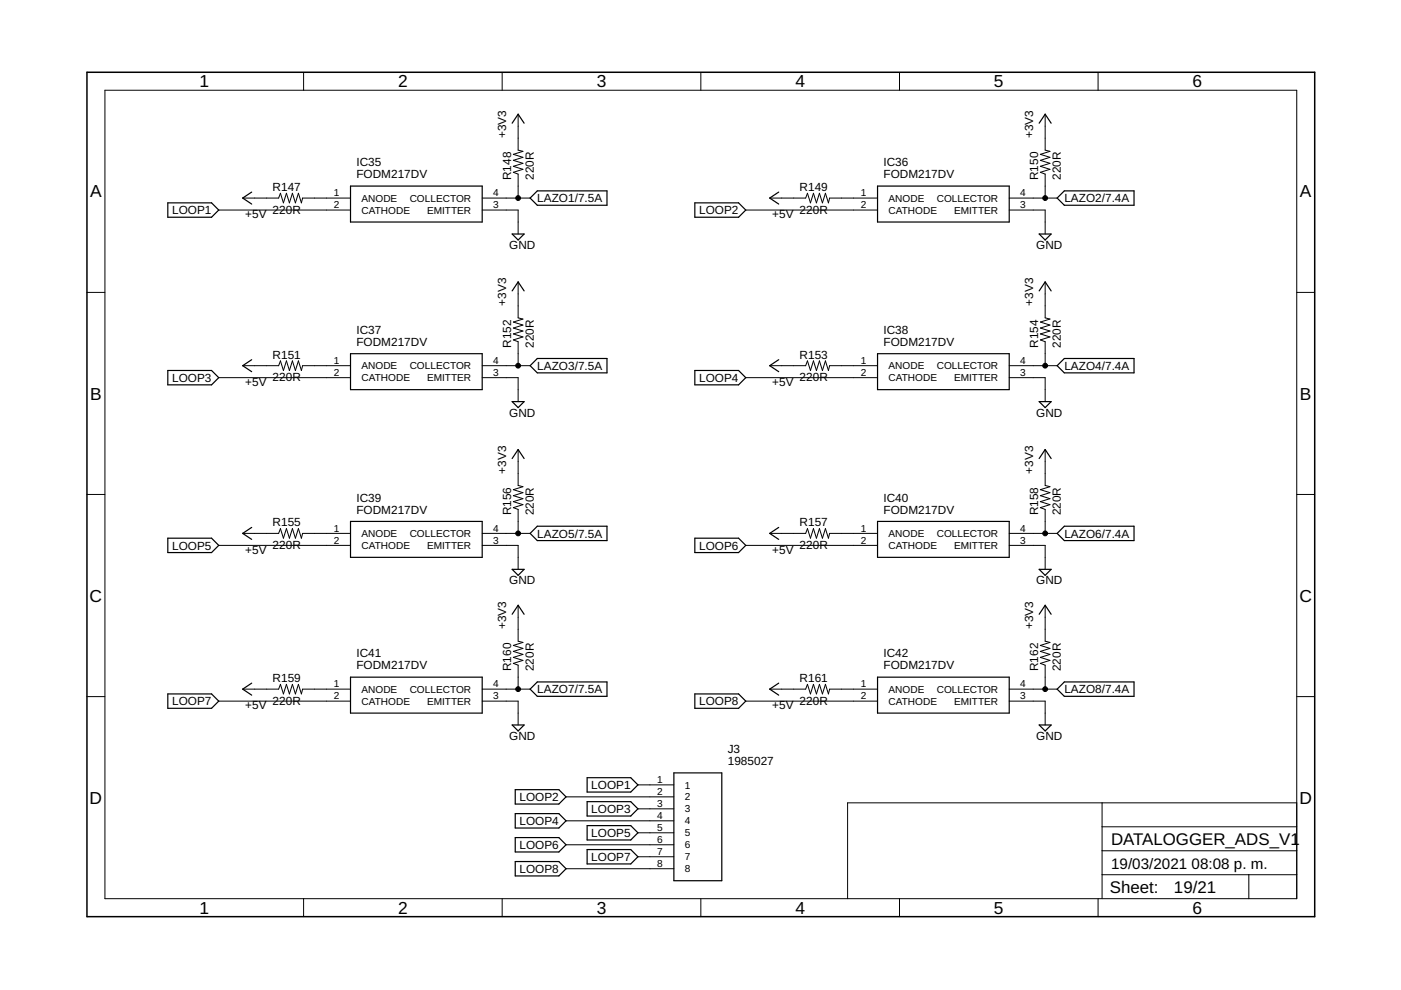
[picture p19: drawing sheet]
<svg xmlns="http://www.w3.org/2000/svg" width="297mm" height="210mm" viewBox="0 0 297 210" stroke-linecap="round" stroke-linejoin="round" font-family="sans-serif">
<defs><g id="words">
<g font-size="3.7">
<text x="42.3" y="18.5">1</text>
<text x="84.4" y="18.5">2</text>
<text x="126.5" y="18.5">3</text>
<text x="168.6" y="18.5">4</text>
<text x="210.7" y="18.5">5</text>
<text x="252.9" y="18.5">6</text>
<text x="19.1" y="41.9">A</text>
<text x="275.6" y="41.9">A</text>
<text x="19.1" y="84.7">B</text>
<text x="275.6" y="84.7">B</text>
<text x="19" y="127.6">C</text>
<text x="275.5" y="127.6">C</text>
<text x="19" y="170.4">D</text>
<text x="275.5" y="170.4">D</text>
<text x="42.3" y="193.7">1</text>
<text x="84.4" y="193.7">2</text>
<text x="126.5" y="193.7">3</text>
<text x="168.6" y="193.7">4</text>
<text x="210.7" y="193.7">5</text>
<text x="252.9" y="193.7">6</text>
</g>
<g font-size="3.6">
<text x="235.6" y="179.1">DATALOGGER_ADS_V1</text>
<text x="235.3" y="189.4">Sheet:</text>
<text x="248.9" y="189.3">19/21</text>
</g>
<g font-size="3.2">
<text x="235.6" y="184.2">19/03/2021</text>
<text x="252.6" y="184.2">08:08 p. m.</text>
</g>
<g font-size="2.5">
<text x="107.3" y="29.3" transform="rotate(-90 107.3 29.3)">+3V3</text>
<text x="219.1" y="29.3" transform="rotate(-90 219.1 29.3)">+3V3</text>
<text x="75.6" y="35.3">IC35</text>
<text x="187.3" y="35.3">IC36</text>
<text x="57.8" y="40.5">R147</text>
<text x="75.6" y="37.8">FODM217DV</text>
<text x="108.4" y="38.2" transform="rotate(-90 108.4 38.2)">R148</text>
<text x="113.2" y="38.2" transform="rotate(-90 113.2 38.2)">220R</text>
<text x="169.5" y="40.5">R149</text>
<text x="187.3" y="37.8">FODM217DV</text>
<text x="220.1" y="38.2" transform="rotate(-90 220.1 38.2)">R150</text>
<text x="224.9" y="38.2" transform="rotate(-90 224.9 38.2)">220R</text>
<text x="36.5" y="45.4">LOOP1</text>
<text x="52" y="46.3">+5V</text>
<text x="57.8" y="45.3">220R</text>
<text x="113.9" y="42.9">LAZO1/7.5A</text>
<text x="148.2" y="45.4">LOOP2</text>
<text x="163.7" y="46.3">+5V</text>
<text x="169.5" y="45.3">220R</text>
<text x="225.7" y="42.9">LAZO2/7.4A</text>
<text x="108" y="52.8">GND</text>
<text x="219.7" y="52.8">GND</text>
<text x="107.3" y="64.8" transform="rotate(-90 107.3 64.8)">+3V3</text>
<text x="219.1" y="64.8" transform="rotate(-90 219.1 64.8)">+3V3</text>
<text x="75.6" y="70.8">IC37</text>
<text x="187.3" y="70.8">IC38</text>
<text x="57.8" y="76">R151</text>
<text x="75.6" y="73.4">FODM217DV</text>
<text x="108.4" y="73.7" transform="rotate(-90 108.4 73.7)">R152</text>
<text x="113.2" y="73.7" transform="rotate(-90 113.2 73.7)">220R</text>
<text x="169.5" y="76">R153</text>
<text x="187.3" y="73.4">FODM217DV</text>
<text x="220.1" y="73.7" transform="rotate(-90 220.1 73.7)">R154</text>
<text x="224.9" y="73.7" transform="rotate(-90 224.9 73.7)">220R</text>
<text x="36.5" y="81">LOOP3</text>
<text x="52" y="81.9">+5V</text>
<text x="57.8" y="80.8">220R</text>
<text x="113.9" y="78.4">LAZO3/7.5A</text>
<text x="148.2" y="81">LOOP4</text>
<text x="163.7" y="81.9">+5V</text>
<text x="169.5" y="80.8">220R</text>
<text x="225.7" y="78.4">LAZO4/7.4A</text>
<text x="108" y="88.3">GND</text>
<text x="219.7" y="88.3">GND</text>
<text x="107.3" y="100.4" transform="rotate(-90 107.3 100.4)">+3V3</text>
<text x="219.1" y="100.4" transform="rotate(-90 219.1 100.4)">+3V3</text>
<text x="75.6" y="106.4">IC39</text>
<text x="187.3" y="106.4">IC40</text>
<text x="57.8" y="111.6">R155</text>
<text x="75.6" y="108.9">FODM217DV</text>
<text x="108.4" y="109.3" transform="rotate(-90 108.4 109.3)">R156</text>
<text x="113.2" y="109.3" transform="rotate(-90 113.2 109.3)">220R</text>
<text x="113.9" y="114">LAZO5/7.5A</text>
<text x="169.5" y="111.6">R157</text>
<text x="187.3" y="108.9">FODM217DV</text>
<text x="220.1" y="109.3" transform="rotate(-90 220.1 109.3)">R158</text>
<text x="224.9" y="109.3" transform="rotate(-90 224.9 109.3)">220R</text>
<text x="225.7" y="114">LAZO6/7.4A</text>
<text x="36.5" y="116.5">LOOP5</text>
<text x="52" y="117.4">+5V</text>
<text x="57.8" y="116.4">220R</text>
<text x="148.2" y="116.5">LOOP6</text>
<text x="163.7" y="117.4">+5V</text>
<text x="169.5" y="116.4">220R</text>
<text x="108" y="123.9">GND</text>
<text x="219.7" y="123.9">GND</text>
<text x="107.3" y="133.4" transform="rotate(-90 107.3 133.4)">+3V3</text>
<text x="219.1" y="133.4" transform="rotate(-90 219.1 133.4)">+3V3</text>
<text x="75.6" y="141.9">FODM217DV</text>
<text x="75.6" y="139.4">IC41</text>
<text x="108.4" y="142.3" transform="rotate(-90 108.4 142.3)">R160</text>
<text x="113.2" y="142.3" transform="rotate(-90 113.2 142.3)">220R</text>
<text x="187.3" y="141.9">FODM217DV</text>
<text x="187.3" y="139.4">IC42</text>
<text x="220.1" y="142.3" transform="rotate(-90 220.1 142.3)">R162</text>
<text x="224.9" y="142.3" transform="rotate(-90 224.9 142.3)">220R</text>
<text x="36.5" y="149.5">LOOP7</text>
<text x="57.8" y="149.4">220R</text>
<text x="57.8" y="144.6">R159</text>
<text x="113.9" y="147">LAZO7/7.5A</text>
<text x="148.2" y="149.5">LOOP8</text>
<text x="169.5" y="149.4">220R</text>
<text x="169.5" y="144.6">R161</text>
<text x="225.7" y="147">LAZO8/7.4A</text>
<text x="52" y="150.4">+5V</text>
<text x="163.7" y="150.4">+5V</text>
<text x="108" y="156.9">GND</text>
<text x="154.3" y="159.7">J3</text>
<text x="219.7" y="156.9">GND</text>
<text x="125.4" y="167.3">LOOP1</text>
<text x="154.3" y="162.2">1985027</text>
<text x="110.1" y="169.8">LOOP2</text>
<text x="125.4" y="172.4">LOOP3</text>
<text x="110.1" y="174.9">LOOP4</text>
<text x="125.4" y="177.5">LOOP5</text>
<text x="110.1" y="180">LOOP6</text>
<text x="110.1" y="185.1">LOOP8</text>
<text x="125.4" y="182.5">LOOP7</text>
</g>
<g font-size="2.1">
<text x="70.8" y="41.6">1</text>
<text x="104.6" y="41.6">4</text>
<text x="182.5" y="41.6">1</text>
<text x="216.3" y="41.6">4</text>
<text x="70.8" y="44.2">2</text>
<text x="76.6" y="42.8">ANODE</text>
<text x="76.6" y="45.3">CATHODE</text>
<text x="86.9" y="42.8">COLLECTOR</text>
<text x="90.5" y="45.3">EMITTER</text>
<text x="104.6" y="44.2">3</text>
<text x="182.5" y="44.2">2</text>
<text x="188.4" y="42.8">ANODE</text>
<text x="188.4" y="45.3">CATHODE</text>
<text x="198.6" y="42.8">COLLECTOR</text>
<text x="202.3" y="45.3">EMITTER</text>
<text x="216.3" y="44.2">3</text>
<text x="70.8" y="77.2">1</text>
<text x="104.6" y="77.2">4</text>
<text x="182.5" y="77.2">1</text>
<text x="216.3" y="77.2">4</text>
<text x="70.8" y="79.7">2</text>
<text x="76.6" y="78.3">ANODE</text>
<text x="76.6" y="80.8">CATHODE</text>
<text x="86.9" y="78.3">COLLECTOR</text>
<text x="90.5" y="80.8">EMITTER</text>
<text x="104.6" y="79.7">3</text>
<text x="182.5" y="79.7">2</text>
<text x="188.4" y="78.3">ANODE</text>
<text x="188.4" y="80.8">CATHODE</text>
<text x="198.6" y="78.3">COLLECTOR</text>
<text x="202.3" y="80.8">EMITTER</text>
<text x="216.3" y="79.7">3</text>
<text x="70.8" y="112.7">1</text>
<text x="76.6" y="113.9">ANODE</text>
<text x="86.9" y="113.9">COLLECTOR</text>
<text x="104.6" y="112.7">4</text>
<text x="182.5" y="112.7">1</text>
<text x="188.4" y="113.9">ANODE</text>
<text x="198.6" y="113.9">COLLECTOR</text>
<text x="216.3" y="112.7">4</text>
<text x="70.8" y="115.3">2</text>
<text x="76.6" y="116.4">CATHODE</text>
<text x="90.5" y="116.4">EMITTER</text>
<text x="104.6" y="115.3">3</text>
<text x="182.5" y="115.3">2</text>
<text x="188.4" y="116.4">CATHODE</text>
<text x="202.3" y="116.4">EMITTER</text>
<text x="216.3" y="115.3">3</text>
<text x="70.8" y="145.7">1</text>
<text x="70.8" y="148.3">2</text>
<text x="76.6" y="146.9">ANODE</text>
<text x="76.6" y="149.4">CATHODE</text>
<text x="86.9" y="146.9">COLLECTOR</text>
<text x="90.5" y="149.4">EMITTER</text>
<text x="104.6" y="145.7">4</text>
<text x="104.6" y="148.3">3</text>
<text x="182.5" y="145.7">1</text>
<text x="182.5" y="148.3">2</text>
<text x="188.4" y="146.9">ANODE</text>
<text x="188.4" y="149.4">CATHODE</text>
<text x="198.6" y="146.9">COLLECTOR</text>
<text x="202.3" y="149.4">EMITTER</text>
<text x="216.3" y="145.7">4</text>
<text x="216.3" y="148.3">3</text>
<text x="139.4" y="166.1">1</text>
<text x="145.2" y="167.2">1</text>
<text x="139.4" y="168.6">2</text>
<text x="139.4" y="171.1">3</text>
<text x="139.4" y="173.7">4</text>
<text x="145.2" y="169.7">2</text>
<text x="145.2" y="172.3">3</text>
<text x="139.4" y="176.2">5</text>
<text x="139.4" y="178.8">6</text>
<text x="145.2" y="174.8">4</text>
<text x="145.2" y="177.3">5</text>
<text x="145.2" y="179.9">6</text>
<text x="139.4" y="181.3">7</text>
<text x="139.4" y="183.8">8</text>
<text x="145.2" y="182.4">7</text>
<text x="145.2" y="185">8</text>
</g>
</g></defs>
<g fill="none" stroke="#000" stroke-width=".25">
<path d="M74.3 39.5h27.9v7.6h-27.9zM108.6 26.1l1.3-1.9 1.2 1.9M186.1 39.5h27.9v7.6h-27.9zM220.3 26.1l1.3-1.9 1.3 1.9M35.6 43h9.3l1.5 1.5-1.5 1.6h-9.3zM53.4 40.7l-1.9 1.3 1.9 1.3M108.6 49.6h2.5l-1.2 1.3zM112.4 42l1.5-1.5h14.8v3h-14.8zM147.3 43h9.3l1.5 1.5-1.5 1.6h-9.3zM165.1 40.7l-1.9 1.3 1.9 1.3M220.3 49.6h2.6l-1.3 1.3zM225.7 40.5h14.7v3h-14.7l-1.6-1.5z"/>
<path d="M35.6 78.5h9.3l1.5 1.6-1.5 1.5h-9.3zM53.4 76.3l-1.9 1.2 1.9 1.3M74.3 75h27.9v7.6h-27.9zM108.6 61.7l1.3-1.9 1.2 1.9M112.4 77.5l1.5-1.5h14.8v3.1h-14.8zM147.3 78.5h9.3l1.5 1.6-1.5 1.5h-9.3zM165.1 76.3l-1.9 1.2 1.9 1.3M186.1 75h27.9v7.6h-27.9zM220.3 61.7l1.3-1.9 1.3 1.9M224.1 77.5l1.6-1.5h14.7v3.1h-14.7zM108.6 85.2h2.5l-1.2 1.2zM108.6 97.2l1.3-1.9 1.2 1.9"/>
<path d="M220.3 85.2h2.6l-1.3 1.2zM220.3 97.2l1.3-1.9 1.3 1.9M35.6 114.1h9.3l1.5 1.5-1.5 1.6h-9.3zM53.4 111.8l-1.9 1.3 1.9 1.3M74.3 110.6h27.9v7.6h-27.9zM112.4 113.1l1.5-1.5h14.8v3h-14.8zM147.3 114.1h9.3l1.5 1.5-1.5 1.6h-9.3zM165.1 111.8l-1.9 1.3 1.9 1.3M186.1 110.6h27.9v7.6h-27.9zM224.1 113.1l1.6-1.5h14.7v3h-14.7zM108.6 120.7h2.5l-1.2 1.3zM108.6 130.2l1.3-1.9 1.2 1.9"/>
<path d="M220.3 120.7h2.6l-1.3 1.3zM220.3 130.2l1.3-1.9 1.3 1.9M35.6 147.1h9.3l1.5 1.6-1.5 1.5h-9.3zM53.4 144.8l-1.9 1.3 1.9 1.3M74.3 143.6h27.9v7.6h-27.9zM108.6 153.7h2.5l-1.2 1.3zM112.4 146.1l1.5-1.5h14.8v3h-14.8zM147.3 147.1h9.3l1.5 1.6-1.5 1.5h-9.3zM165.1 144.8l-1.9 1.3 1.9 1.3M186.1 143.6h27.9v7.6h-27.9zM220.3 153.7h2.6l-1.3 1.3zM224.1 146.1l1.6-1.5h14.7v3h-14.7z"/>
<path d="M109.2 167.4h9.3l1.5 1.6-1.5 1.5h-9.3zM109.2 172.5h9.3l1.5 1.5-1.5 1.6h-9.3zM109.2 177.6h9.3l1.5 1.5-1.5 1.5h-9.3zM124.5 164.9h9.2l1.6 1.5-1.6 1.5h-9.2zM124.5 170h9.2l1.6 1.5-1.6 1.5h-9.2zM124.5 175h9.2l1.6 1.6-1.6 1.5h-9.2zM142.9 163.9h10.1v22.8h-10.1zM109.2 182.7h9.3l1.5 1.5-1.5 1.5h-9.3zM124.5 180.1h9.2l1.6 1.6-1.6 1.5h-9.2z"/>
</g>
<g fill="none" stroke="#000" stroke-width=".21">
<path d="M22.2 19.1h252.7v171.4h-252.7zM64.4 15.3v3.8M106.5 15.3v3.8M148.6 15.3v3.8M190.7 15.3v3.8M232.8 15.3v3.8M109.9 24.2v7.6l1 .3-2.1 .6 2.1 .7-2.1 .6 2.1 .6-2.1 .7 2.1 .6-2.1 .6 1.1 .4v5.1M221.6 24.2v7.6l1 .3-2 .6 2 .7-2 .6 2 .6-2 .7 2 .6-2 .6 1 .4v5.1M46.4 44.5h27.9M51.5 42h7.6l.4-1 .6 2 .6-2 .7 2 .6-2 .6 2 .7-2 .6 2 .3-1h10.1M102.2 42h10.2M102.2 44.5h7.7v5.1"/>
<path d="M109.9 59.8v7.6l1 .2-2.1 .7 2.1 .6-2.1 .7 2.1 .6-2.1 .6 2.1 .6-2.1 .7 1.1 .4v5M158.1 44.5h28M163.2 42h7.6l.4-1 .6 2 .7-2 .6 2 .6-2 .7 2 .6-2 .6 2 .3-1h10.2M214 42h10.1M214 44.5h7.6v5.1M221.6 59.8v7.6l1 .2-2 .7 2 .6-2 .7 2 .6-2 .6 2 .6-2 .7 1 .4v5M18.4 62h3.8M51.5 77.5h7.6l.4-1 .6 2 .6-2 .7 2 .6-2 .6 2 .7-2 .6 2 .3-1h10.1M102.2 77.5h10.2M163.2 77.5h7.6l.4-1 .6 2 .7-2 .6 2 .6-2 .7 2 .6-2 .6 2 .3-1h10.2M214 77.5h10.1M274.9 62h3.8"/>
<path d="M46.4 80.1h27.9M102.2 80.1h7.7v5.1M109.9 95.3v7.6l1 .3-2.1 .6 2.1 .7-2.1 .6 2.1 .6-2.1 .7 2.1 .6-2.1 .6 1.1 .4v5.1M158.1 80.1h28M214 80.1h7.6v5.1M221.6 95.3v7.6l1 .3-2 .6 2 .7-2 .6 2 .6-2 .7 2 .6-2 .6 1 .4v5.1M18.4 104.8h3.8M46.4 115.6h27.9M51.5 113.1h7.6l.4-1 .6 2 .6-2 .7 2 .6-2 .6 2 .7-2 .6 2 .3-1h10.1M102.2 115.6h7.7v5.1M102.2 113.1h10.2M158.1 115.6h28"/>
<path d="M163.2 113.1h7.6l.4-1 .6 2 .7-2 .6 2 .6-2 .7 2 .6-2 .6 2 .3-1h10.2M214 115.6h7.6v5.1M214 113.1h10.1M274.9 104.8h3.8M109.9 128.3v7.7l1 .2-2.1 .6 2.1 .7-2.1 .6 2.1 .6-2.1 .7 2.1 .6-2.1 .7 1.1 .3v5.1M221.6 128.3v7.7l1 .2-2 .6 2 .7-2 .6 2 .6-2 .7 2 .6-2 .7 1 .3v5.1M18.4 147.7h3.8M46.4 148.7h27.9M51.5 146.1h7.6l.4-1 .6 2 .6-2 .7 2 .6-2 .6 2 .7-2 .6 2 .3-1h10.1M102.2 148.7h7.7v5M102.2 146.1h10.2M158.1 148.7h28"/>
<path d="M163.2 146.1h7.6l.4-1 .6 2 .7-2 .6 2 .6-2 .7 2 .6-2 .6 2 .3-1h10.2M214 148.7h7.6v5M214 146.1h10.1M274.9 147.7h3.8M120 169h22.9M120 174h22.9M120 179.1h22.9M135.3 166.4h7.6M135.3 171.5h7.6M135.3 176.6h7.6M233.7 170.2v20.3M233.7 175.3h41.2"/>
<path d="M274.9 170.2h-95.2v20.3M64.4 190.5v3.9M106.5 190.5v3.9M120 184.2h22.9M135.3 181.7h7.6M148.6 190.5v3.9M190.7 190.5v3.9M232.8 190.5v3.9M233.7 185.5h41.2M233.7 180.4h41.2M264.8 185.5v5"/>
</g>
<path d="M18.4 15.3h260.3v179.1h-260.3z" fill="none" stroke="#000" stroke-width=".32"/>
<g fill="#000" stroke="#000" stroke-width=".21">
<circle cx="109.9" cy="42" r=".51"/>
<circle cx="221.6" cy="42" r=".51"/>
<circle cx="109.9" cy="77.5" r=".51"/>
<circle cx="221.6" cy="77.5" r=".51"/>
<circle cx="109.9" cy="113.1" r=".51"/>
<circle cx="221.6" cy="113.1" r=".51"/>
<circle cx="109.9" cy="146.1" r=".51"/>
<circle cx="221.6" cy="146.1" r=".51"/>
</g>
<use href="#words"/>
</svg>
